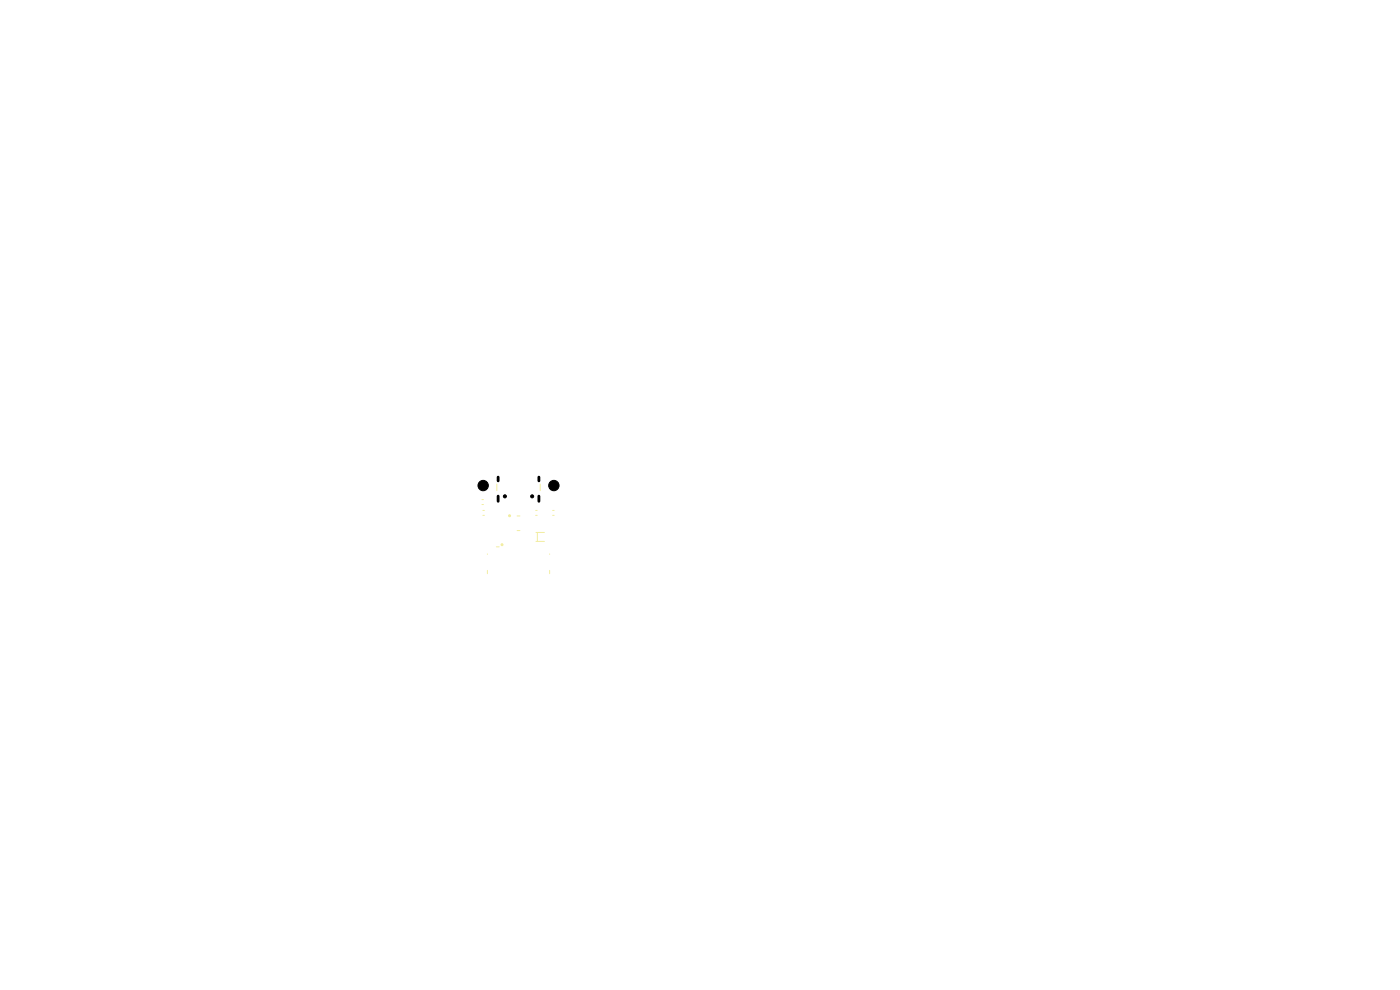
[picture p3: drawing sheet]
<svg xmlns="http://www.w3.org/2000/svg" width="297mm" height="210mm" viewBox="0 0 297 210" stroke-linecap="round" stroke-linejoin="round" font-family="sans-serif">
<g fill="none" stroke="#f2eda1" stroke-width=".21">
<path d="M102.2 106h.4M102.2 107h.4M102.4 108.3h.4M102.4 109.3h.4M103.4 117.5v.1M105.3 116h.6M105.4 102.7v1.4M109.7 109.5h.6M109.7 112.6h.6M113.6 108.3h.4M113.6 109.3h.4M113.7 113h1.8"/>
<path d="M113.7 114.9h1.8M114 113v1.9M114.6 102.7v1.4M116.6 117.5v.1M117.2 108.3h.4M117.2 109.3h.4M103.4 121v.7M116.6 121v.7"/>
</g>
<g fill="#f2eda1" stroke="#f2eda1" stroke-width=".21">
<circle cx="106.5" cy="115.5" r=".21"/>
<circle cx="108.1" cy="109.4" r=".21"/>
</g>
<g fill="#000" stroke="#000" stroke-width=".21">
<circle cx="102.5" cy="103" r="1.1"/>
<circle cx="107.1" cy="105.3" r=".33"/>
<circle cx="112.9" cy="105.3" r=".33"/>
<circle cx="117.5" cy="103" r="1.1"/>
</g>
<path d="M105.7 101.2v.8M105.7 105.2v1.1M114.3 101.2v.8M114.3 105.2v1.1" fill="none" stroke="#000" stroke-width=".6"/>
</svg>
